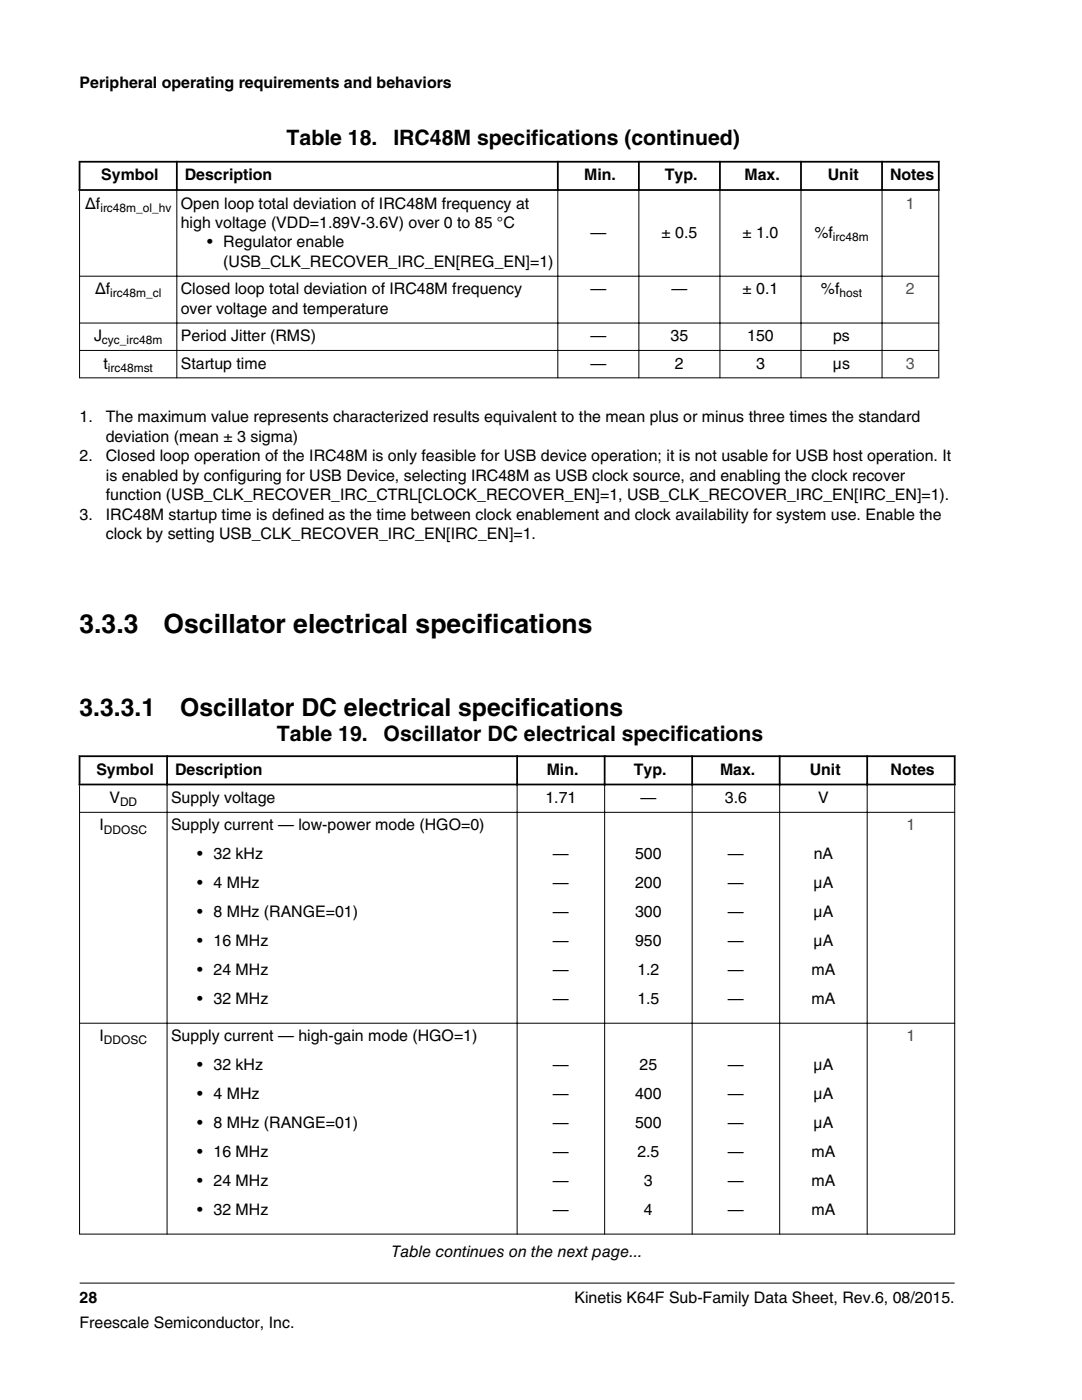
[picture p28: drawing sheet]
<svg xmlns="http://www.w3.org/2000/svg" width="216mm" height="279mm" viewBox="0 0 216 279" stroke-linecap="round" stroke-linejoin="round" font-family="sans-serif">
<defs><g id="words">
<g font-size="5.3">
<text x="15.9" y="126.3">3.3.3</text>
<text x="32.6" y="126.3">Oscillator electrical specifications</text>
</g>
<g font-size="4.9">
<text x="15.9" y="142.9">3.3.3.1</text>
<text x="36" y="142.9">Oscillator DC electrical specifications</text>
</g>
<g font-size="4.2">
<text x="57.2" y="29">Table 18.</text>
<text x="78.5" y="29">IRC48M specifications (continued)</text>
<text x="55.3" y="147.8">Table 19.</text>
<text x="76.6" y="147.8">Oscillator DC electrical specifications</text>
</g>
<g font-size="3.2">
<text x="15.9" y="17.5">Peripheral operating requirements and behaviors</text>
<text x="20.2" y="36">Symbol</text>
<text x="36.9" y="36">Description</text>
<text x="116.6" y="36">Min.</text>
<text x="132.7" y="36">Typ.</text>
<text x="148.6" y="36">Max.</text>
<text x="165.2" y="36">Unit</text>
<text x="177.6" y="36">Notes</text>
<text x="17" y="41.6">Δf</text>
<text x="36.1" y="41.6">Open loop total deviation of IRC48M frequency at</text>
<text x="36.1" y="45.5">high voltage (VDD=1.89V-3.6V) over 0 to 85 °C</text>
<text x="117.8" y="47.4">—</text>
<text x="132" y="47.4">± 0.5</text>
<text x="148.2" y="47.4">± 1.0</text>
<text x="162.5" y="47.4">%f</text>
<text x="41.3" y="49.4">• Regulator enable</text>
<text x="44.5" y="53.3">(USB_CLK_RECOVER_IRC_EN[REG_EN]=1)</text>
<text x="19" y="58.7">Δf</text>
<text x="36.1" y="58.7">Closed loop total deviation of IRC48M frequency</text>
<text x="117.8" y="58.7">—</text>
<text x="134" y="58.7">—</text>
<text x="148.2" y="58.7">± 0.1</text>
<text x="163.8" y="58.7">%f</text>
<text x="36.1" y="62.6">over voltage and temperature</text>
<text x="18.8" y="68.1">J</text>
<text x="36.1" y="68.1">Period Jitter (RMS)</text>
<text x="117.8" y="68.1">—</text>
<text x="133.8" y="68.1">35</text>
<text x="149.1" y="68.1">150</text>
<text x="166.2" y="68.1">ps</text>
<text x="20.6" y="73.5">t</text>
<text x="36.1" y="73.5">Startup time</text>
<text x="117.8" y="73.5">—</text>
<text x="134.7" y="73.5">2</text>
<text x="150.9" y="73.5">3</text>
<text x="166.2" y="73.5">μs</text>
<text x="15.9" y="84.3">1.</text>
<text x="21.1" y="84.3">The maximum value represents characterized results equivalent to the mean plus or minus three times the standard</text>
<text x="21.1" y="88.2">deviation (mean ± 3 sigma)</text>
<text x="15.9" y="92.1">2.</text>
<text x="21.1" y="92.1">Closed loop operation of the IRC48M is only feasible for USB device operation; it is not usable for USB host operation. It</text>
<text x="21.1" y="95.9">is enabled by configuring for USB Device, selecting IRC48M as USB clock source, and enabling the clock recover</text>
<text x="21.1" y="99.8">function (USB_CLK_RECOVER_IRC_CTRL[CLOCK_RECOVER_EN]=1, USB_CLK_RECOVER_IRC_EN[IRC_EN]=1).</text>
<text x="15.9" y="103.7">3.</text>
<text x="21.1" y="103.7">IRC48M startup time is defined as the time between clock enablement and clock availability for system use. Enable the</text>
<text x="21.1" y="107.6">clock by setting USB_CLK_RECOVER_IRC_EN[IRC_EN]=1.</text>
<text x="19.2" y="154.6">Symbol</text>
<text x="34.9" y="154.6">Description</text>
<text x="109.1" y="154.6">Min.</text>
<text x="126.5" y="154.6">Typ.</text>
<text x="143.7" y="154.6">Max.</text>
<text x="161.6" y="154.6">Unit</text>
<text x="177.7" y="154.6">Notes</text>
<text x="21.8" y="160.3">V</text>
<text x="34.1" y="160.3">Supply voltage</text>
<text x="108.8" y="160.3">1.71</text>
<text x="127.8" y="160.3">—</text>
<text x="144.6" y="160.3">3.6</text>
<text x="163.2" y="160.3">V</text>
<text x="19.9" y="165.7">I</text>
<text x="34.1" y="165.7">Supply current — low-power mode (HGO=0)</text>
<text x="39.4" y="171.5">• 32 kHz</text>
<text x="110.3" y="171.5">—</text>
<text x="126.7" y="171.5">500</text>
<text x="145.3" y="171.5">—</text>
<text x="162.4" y="171.5">nA</text>
<text x="39.4" y="177.3">• 4 MHz</text>
<text x="110.3" y="177.3">—</text>
<text x="126.7" y="177.3">200</text>
<text x="145.3" y="177.3">—</text>
<text x="162.3" y="177.3">μA</text>
<text x="39.4" y="183.1">• 8 MHz (RANGE=01)</text>
<text x="110.3" y="183.1">—</text>
<text x="126.7" y="183.1">300</text>
<text x="145.3" y="183.1">—</text>
<text x="162.3" y="183.1">μA</text>
<text x="39.4" y="188.9">• 16 MHz</text>
<text x="110.3" y="188.9">—</text>
<text x="126.7" y="188.9">950</text>
<text x="145.3" y="188.9">—</text>
<text x="162.3" y="188.9">μA</text>
<text x="39.4" y="194.7">• 24 MHz</text>
<text x="110.3" y="194.7">—</text>
<text x="127.2" y="194.7">1.2</text>
<text x="145.3" y="194.7">—</text>
<text x="161.9" y="194.7">mA</text>
<text x="39.4" y="200.4">• 32 MHz</text>
<text x="110.3" y="200.4">—</text>
<text x="127.2" y="200.4">1.5</text>
<text x="145.3" y="200.4">—</text>
<text x="161.9" y="200.4">mA</text>
<text x="19.9" y="207.8">I</text>
<text x="34.1" y="207.8">Supply current — high-gain mode (HGO=1)</text>
<text x="39.4" y="213.6">• 32 kHz</text>
<text x="110.3" y="213.6">—</text>
<text x="127.6" y="213.6">25</text>
<text x="145.3" y="213.6">—</text>
<text x="162.3" y="213.6">μA</text>
<text x="39.4" y="219.4">• 4 MHz</text>
<text x="110.3" y="219.4">—</text>
<text x="126.7" y="219.4">400</text>
<text x="145.3" y="219.4">—</text>
<text x="162.3" y="219.4">μA</text>
<text x="39.4" y="225.2">• 8 MHz (RANGE=01)</text>
<text x="110.3" y="225.2">—</text>
<text x="126.7" y="225.2">500</text>
<text x="145.3" y="225.2">—</text>
<text x="162.3" y="225.2">μA</text>
<text x="39.4" y="231">• 16 MHz</text>
<text x="110.3" y="231">—</text>
<text x="127.2" y="231">2.5</text>
<text x="145.3" y="231">—</text>
<text x="161.9" y="231">mA</text>
<text x="39.4" y="236.7">• 24 MHz</text>
<text x="110.3" y="236.7">—</text>
<text x="128.5" y="236.7">3</text>
<text x="145.3" y="236.7">—</text>
<text x="161.9" y="236.7">mA</text>
<text x="39.4" y="242.5">• 32 MHz</text>
<text x="110.3" y="242.5">—</text>
<text x="128.5" y="242.5">4</text>
<text x="145.3" y="242.5">—</text>
<text x="161.9" y="242.5">mA</text>
<text x="78.1" y="251">Table continues on the next page...</text>
<text x="15.9" y="260">28</text>
<text x="114.6" y="260">Kinetis K64F Sub-Family Data Sheet, Rev.6, 08/2015.</text>
<text x="15.9" y="265">Freescale Semiconductor, Inc.</text>
</g>
<g font-size="3.2" fill="#00f">
<text x="180.8" y="41.6">1</text>
<text x="180.8" y="58.7">2</text>
<text x="180.8" y="73.5">3</text>
<text x="180.9" y="165.7">1</text>
<text x="180.9" y="207.8">1</text>
</g>
<g font-size="2.4">
<text x="20" y="42.3">irc48m_ol_hv</text>
<text x="166.2" y="48">irc48m</text>
<text x="22" y="59.4">irc48m_cl</text>
<text x="167.5" y="59.4">host</text>
<text x="20.4" y="68.7">cyc_irc48m</text>
<text x="21.5" y="74.2">irc48mst</text>
<text x="23.9" y="160.9">DD</text>
<text x="20.7" y="166.4">DDOSC</text>
<text x="20.7" y="208.4">DDOSC</text>
</g>
</g></defs>
<path d="M15.7 32.3h171.8M15.7 37.9h171.8M15.9 32.1v6M35.3 32.1v6M111.3 32.1v6M127.5 32.1v6M143.7 32.1v6M159.8 32.1v6M176 32.1v6M187.3 32.1v6" fill="none" stroke="#000" stroke-width=".35"/>
<path d="M15.9 38.1v37.4M35.3 37.7v37.8M111.3 37.7v37.8M127.5 37.7v37.8M143.7 37.7v37.8M159.8 37.7v37.8M176 37.7v37.8M187.3 38.1v37.4M15.8 55.1h171.6M15.8 64.5h171.6M15.8 69.9h171.6M15.8 75.4h171.6" fill="none" stroke="#000" stroke-width=".2"/>
<g fill="#fff">
<path d="M15.9 144.2h174.6v107.8h-174.6z" fill-rule="evenodd"/>
<path d="M16.1 151.1h17.1v5.3h-17.1z" fill-rule="evenodd"/>
<path d="M33.5 151.1h69.5v5.3h-69.5z" fill-rule="evenodd"/>
<path d="M103.4 151.1h17.1v5.3h-17.1z" fill-rule="evenodd"/>
<path d="M120.8 151.1h17.1v5.3h-17.1z" fill-rule="evenodd"/>
<path d="M138.3 151.1h17.1v5.3h-17.1z" fill-rule="evenodd"/>
<path d="M155.8 151.1h17.1v5.3h-17.1z" fill-rule="evenodd"/>
<path d="M173.2 151.1h17.1v5.3h-17.1z" fill-rule="evenodd"/>
<path d="M16 156.7h17.2v5.3h-17.2z" fill-rule="evenodd"/>
<path d="M33.4 156.7h69.7v5.3h-69.7z" fill-rule="evenodd"/>
<path d="M103.3 156.7h17.3v5.3h-17.3z" fill-rule="evenodd"/>
<path d="M120.7 156.7h17.3v5.3h-17.3z" fill-rule="evenodd"/>
<path d="M138.2 156.7h17.3v5.3h-17.3z" fill-rule="evenodd"/>
<path d="M155.7 156.7h17.2v5.3h-17.2z" fill-rule="evenodd"/>
<path d="M173.1 156.7h17.3v5.3h-17.3z" fill-rule="evenodd"/>
<path d="M16 162.2h17.2v41.9h-17.2z" fill-rule="evenodd"/>
<path d="M33.4 162.2h69.7v41.9h-69.7z" fill-rule="evenodd"/>
<path d="M103.3 162.2h17.3v41.9h-17.3z" fill-rule="evenodd"/>
<path d="M120.7 162.2h17.3v41.9h-17.3z" fill-rule="evenodd"/>
<path d="M138.2 162.2h17.3v41.9h-17.3z" fill-rule="evenodd"/>
<path d="M155.7 162.2h17.2v41.9h-17.2z" fill-rule="evenodd"/>
<path d="M173.1 162.2h17.3v41.9h-17.3z" fill-rule="evenodd"/>
<path d="M16 204.3h17.2v41.9h-17.2z" fill-rule="evenodd"/>
<path d="M33.4 204.3h69.7v41.9h-69.7z" fill-rule="evenodd"/>
<path d="M103.3 204.3h17.3v41.9h-17.3z" fill-rule="evenodd"/>
<path d="M120.7 204.3h17.3v41.9h-17.3z" fill-rule="evenodd"/>
<path d="M138.2 204.3h17.3v41.9h-17.3z" fill-rule="evenodd"/>
<path d="M155.7 204.3h17.2v41.9h-17.2z" fill-rule="evenodd"/>
<path d="M173.1 204.3h17.3v41.9h-17.3z" fill-rule="evenodd"/>
</g>
<path d="M15.7 150.9h175M15.7 156.6h175M15.9 150.7v6M33.3 150.7v6M103.2 150.7v6M120.6 150.7v6M138.1 150.7v6M155.6 150.7v6M173 150.7v6M190.5 150.7v6" fill="none" stroke="#000" stroke-width=".35"/>
<path d="M15.9 156.7v89.7M33.3 156.4v90M103.2 156.4v90M120.6 156.4v90M138.1 156.4v90M155.6 156.4v90M173 156.4v90M190.5 156.7v89.7M15.8 162.1h174.8M15.8 204.2h174.8M15.8 246.3h174.8M15.9 256.1h174.6" fill="none" stroke="#000" stroke-width=".2"/>
<use href="#words"/>
</svg>
